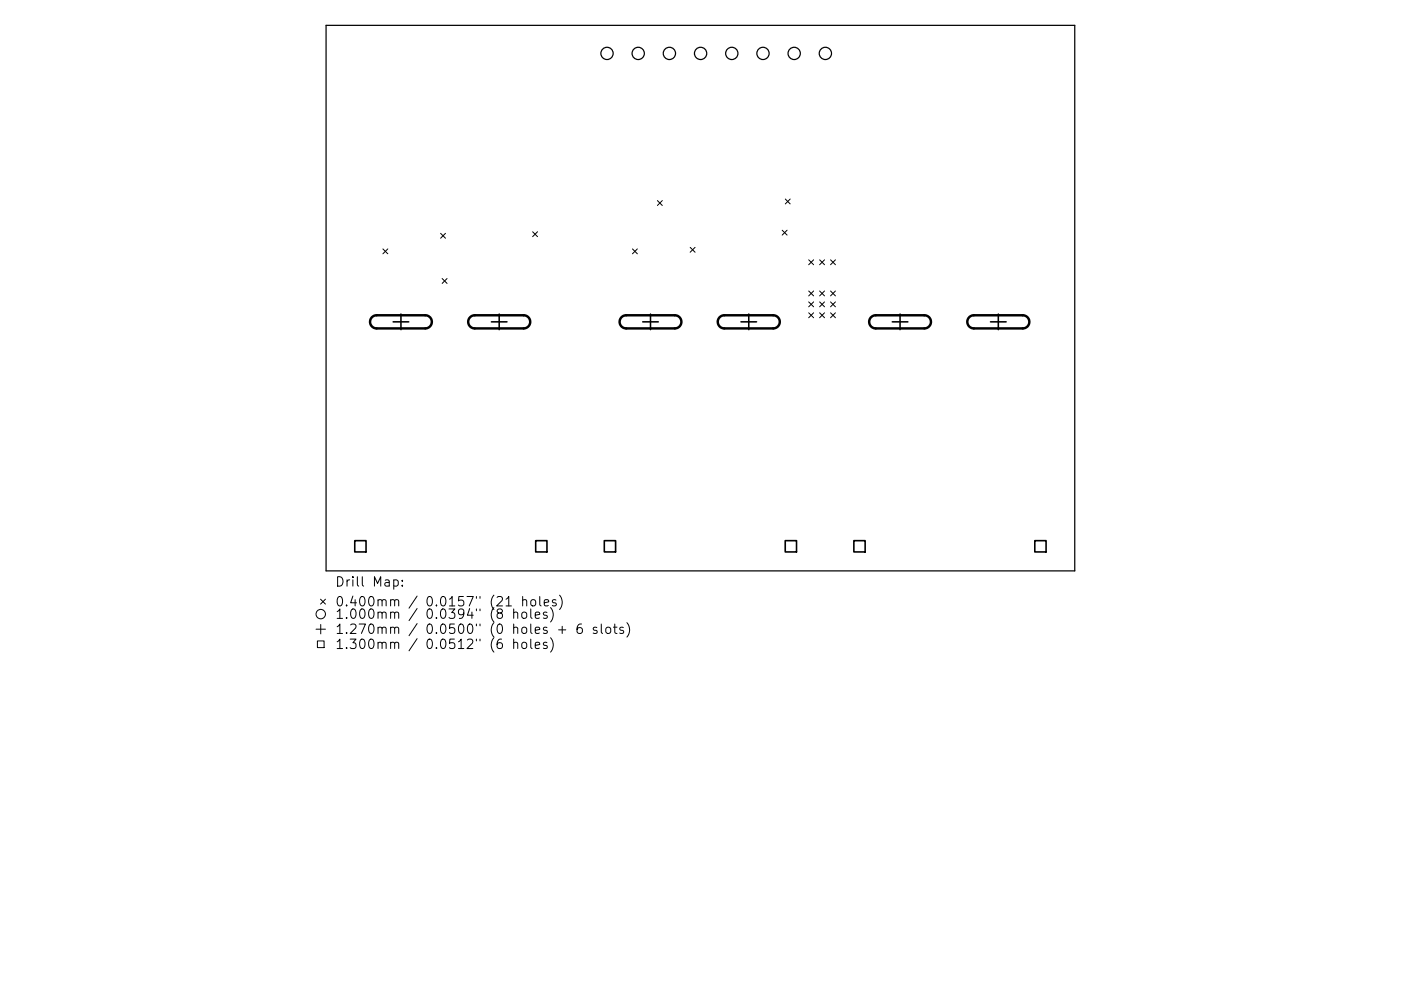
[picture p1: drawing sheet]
<svg xmlns="http://www.w3.org/2000/svg" width="297mm" height="210mm" viewBox="0 0 297 210" stroke-linecap="round" stroke-linejoin="round" font-family="sans-serif">
<defs><g id="words">
<g font-size="2.8">
<text x="71" y="124.5">Drill Map:</text>
<text x="71" y="128.7">0.400mm / 0.0157&quot; (21 holes)</text>
<text x="71" y="131.3">1.000mm / 0.0394&quot; (8 holes)</text>
<text x="71" y="134.5">1.270mm / 0.0500&quot; (0 holes + 6 slots)</text>
<text x="71" y="137.7">1.300mm / 0.0512&quot; (6 holes)</text>
</g>
</g></defs>
<g fill="none" stroke="#000" stroke-width=".26">
<path d="M69.1 5.4h158.8v115.7h-158.8z"/>
<circle cx="128.7" cy="11.3" r="1.3"/>
<circle cx="135.3" cy="11.3" r="1.3"/>
<circle cx="141.9" cy="11.3" r="1.3"/>
<circle cx="148.5" cy="11.3" r="1.3"/>
<circle cx="155.2" cy="11.3" r="1.3"/>
<circle cx="161.8" cy="11.3" r="1.3"/>
<circle cx="168.4" cy="11.3" r="1.3"/>
<circle cx="175" cy="11.3" r="1.3"/>
</g>
<g fill="none" stroke="#000" stroke-width=".21">
<path d="M81.2 52.8l1 1.1M82.2 52.8l-1 1.1M93.4 49.5l1.1 1M93.7 59.1l1.1 1M94.5 49.5l-1.1 1M94.8 59.1l-1.1 1M112.9 49.2l1.1 1M114 49.2l-1.1 1M134.1 52.8l1 1.1M135.1 52.8l-1 1.1M139.4 42.6l1 1M140.4 42.6l-1 1"/>
<path d="M146.3 52.5l1.1 1M147.4 52.5l-1.1 1M165.8 48.8l1.1 1.1M166.5 42.2l1 1.1M166.9 48.8l-1.1 1.1M167.5 42.2l-1 1.1M171.5 55.1l1 1.1M172.5 55.1l-1 1.1M173.8 55.1l1 1.1M174.8 55.1l-1 1.1M176.1 55.1l1 1.1M177.1 55.1l-1 1.1"/>
<path d="M171.5 61.7l1 1.1M171.5 64.1l1 1M171.5 66.4l1 1M172.5 61.7l-1 1.1M172.5 64.1l-1 1M172.5 66.4l-1 1M173.8 64.1l1 1M173.8 66.4l1 1M173.8 61.7l1 1.1M174.8 61.7l-1 1.1M174.8 64.1l-1 1M174.8 66.4l-1 1"/>
<path d="M176.1 66.4l1 1M176.1 64.1l1 1M176.1 61.7l1 1.1M177.1 61.7l-1 1.1M177.1 64.1l-1 1M177.1 66.4l-1 1M67 133.5h2M67.3 136h1.4v1.4h-1.4zM68 127.1l1 1.1M68 132.5v2M69 127.1l-1 1.1M83.5 123.1l.6-.1 .3 .4v.6l-.2 .3h-.7"/>
<path d="M85.3 124.2v.2M85.3 123.1v.2M107.3 128.6h1.1M108.9 130.1a.5 .5 0 0 1 .9 0v1.1M108.9 136.5a.5 .5 0 0 1 .9 0v1.1M108.9 129.2v2M108.9 135.6v2M110.7 130.1a.54 .54 0 0 1 .6-.2 .54 .54 0 0 1 .4 .3v.6a.54 .54 0 0 1-.5 .4 .54 .54 0 0 1-.6-.4zM110.7 136.5a.54 .54 0 0 1 .6-.2 .54 .54 0 0 1 .4 .3l-.1 .8a.54 .54 0 0 1-.6 .2 .54 .54 0 0 1-.4-.4zM110.8 127.4l.3-.2 .5 .1 .1 1.3M110.8 126.6v2M112.5 129.2v1.7l.3 .3"/>
<path d="M112.5 135.6v1.7l.3 .3M112.6 127.4l.3-.2a.54 .54 0 0 1 .7 .4v.6a.54 .54 0 0 1-.5 .4 .54 .54 0 0 1-.6-.4zM113.5 130.5l.9-.2-.1-.3-.5-.1-.3 .2 .1 1h.7M113.5 136.9l.9-.2-.1-.3-.5-.1-.3 .2 .1 1h.7M114.4 126.6v1.7l.3 .3M115.4 127.9l.9-.2-.1-.4-.5-.1-.3 .3 .1 1h.7M116 130l-.5-.1-.3 .2 .1 .3 .7 .2v.5h-.8M116 136.4l-.5-.1-.3 .2 .1 .3 .7 .2v.5h-.8M116.7 128.9a2.29 2.29 0 0 1 0 3.1M116.7 135.3a2.29 2.29 0 0 1 0 3.1M117.9 127.3l-.5-.1-.3 .3 .1 .3 .7 .2v.5h-.8M118.4 133.6h1.6"/>
<path d="M118.6 126.3a2.29 2.29 0 0 1 0 3M119.2 132.9v1.5M123.3 132.4a.79 .79 0 0 0-1 .9v.7l.2 .3 .6 .1 .3-.2 .1-.7-.2-.2-.6-.1-.4 .3M126.5 133.2l-.4-.1-.3 .2 .1 .3 .6 .2v.5h-.7M127.5 132.4v1.7l.3 .3M128.6 133.2a.54 .54 0 0 1 .9 .2v.6a.54 .54 0 0 1-.5 .4 .54 .54 0 0 1-.6-.4v-.6zM130.1 133.1h.7M130.3 132.4v1.7l.1 .2 .4 .1M132.2 133.2l-.5-.1-.3 .2 .1 .3 .7 .2v.5h-.8M132.9 132.1a2.29 2.29 0 0 1 0 3.1"/>
<circle cx="68" cy="130.3" r="1"/>
</g>
<path d="M83.4 68.3h3.3M85 66.6v3.3M104.2 68.3h3.3M105.8 66.6v3.3M136.3 68.3h3.3M137.9 66.6v3.3M157.1 68.3h3.3M158.8 66.6v3.3M189.2 68.3h3.3M190.8 66.6v3.3M210 68.3h3.3M211.7 66.6v3.3" fill="none" stroke="#000" stroke-width=".33"/>
<path d="M78.9 67.3l1-.4h10.3a1.39 1.39 0 0 1 1.4 1.4 1.39 1.39 0 0 1-1.4 1.4h-10.3a1.39 1.39 0 0 1-1.3-.9 1.39 1.39 0 0 1 .3-1.5zM99.7 67.3l1-.4h10.3a1.39 1.39 0 0 1 1.4 1.4 1.39 1.39 0 0 1-1.4 1.4h-10.3a1.39 1.39 0 0 1-1.3-.9 1.39 1.39 0 0 1 .3-1.5zM131.8 67.3l1-.4h10.3a1.39 1.39 0 0 1 1.4 1.4 1.39 1.39 0 0 1-1.4 1.4h-10.3a1.39 1.39 0 0 1-1.3-.9 1.39 1.39 0 0 1 .3-1.5zM152.6 67.3l1-.4h10.3a1.39 1.39 0 0 1 1.4 1.4 1.39 1.39 0 0 1-1.4 1.4h-10.3a1.39 1.39 0 0 1-1.3-.9 1.39 1.39 0 0 1 .3-1.5zM184.7 67.3l1-.4h10.3a1.39 1.39 0 0 1 1.4 1.4 1.39 1.39 0 0 1-1.4 1.4h-10.3a1.39 1.39 0 0 1-1.3-.9 1.39 1.39 0 0 1 .3-1.5zM205.5 67.3l1-.4h10.3a1.39 1.39 0 0 1 1.4 1.4 1.39 1.39 0 0 1-1.4 1.4h-10.3a1.39 1.39 0 0 1-1.3-.9 1.39 1.39 0 0 1 .3-1.5z" fill="none" stroke="#000" stroke-width=".52"/>
<path d="M75.2 114.7h2.4v2.4h-2.4zM113.6 114.7h2.4v2.4h-2.4zM128.1 114.7h2.4v2.4h-2.4zM166.5 114.7h2.4v2.4h-2.4zM181 114.7h2.4v2.4h-2.4zM219.4 114.7h2.4v2.4h-2.4z" fill="none" stroke="#000" stroke-width=".34"/>
<use href="#words"/>
</svg>
